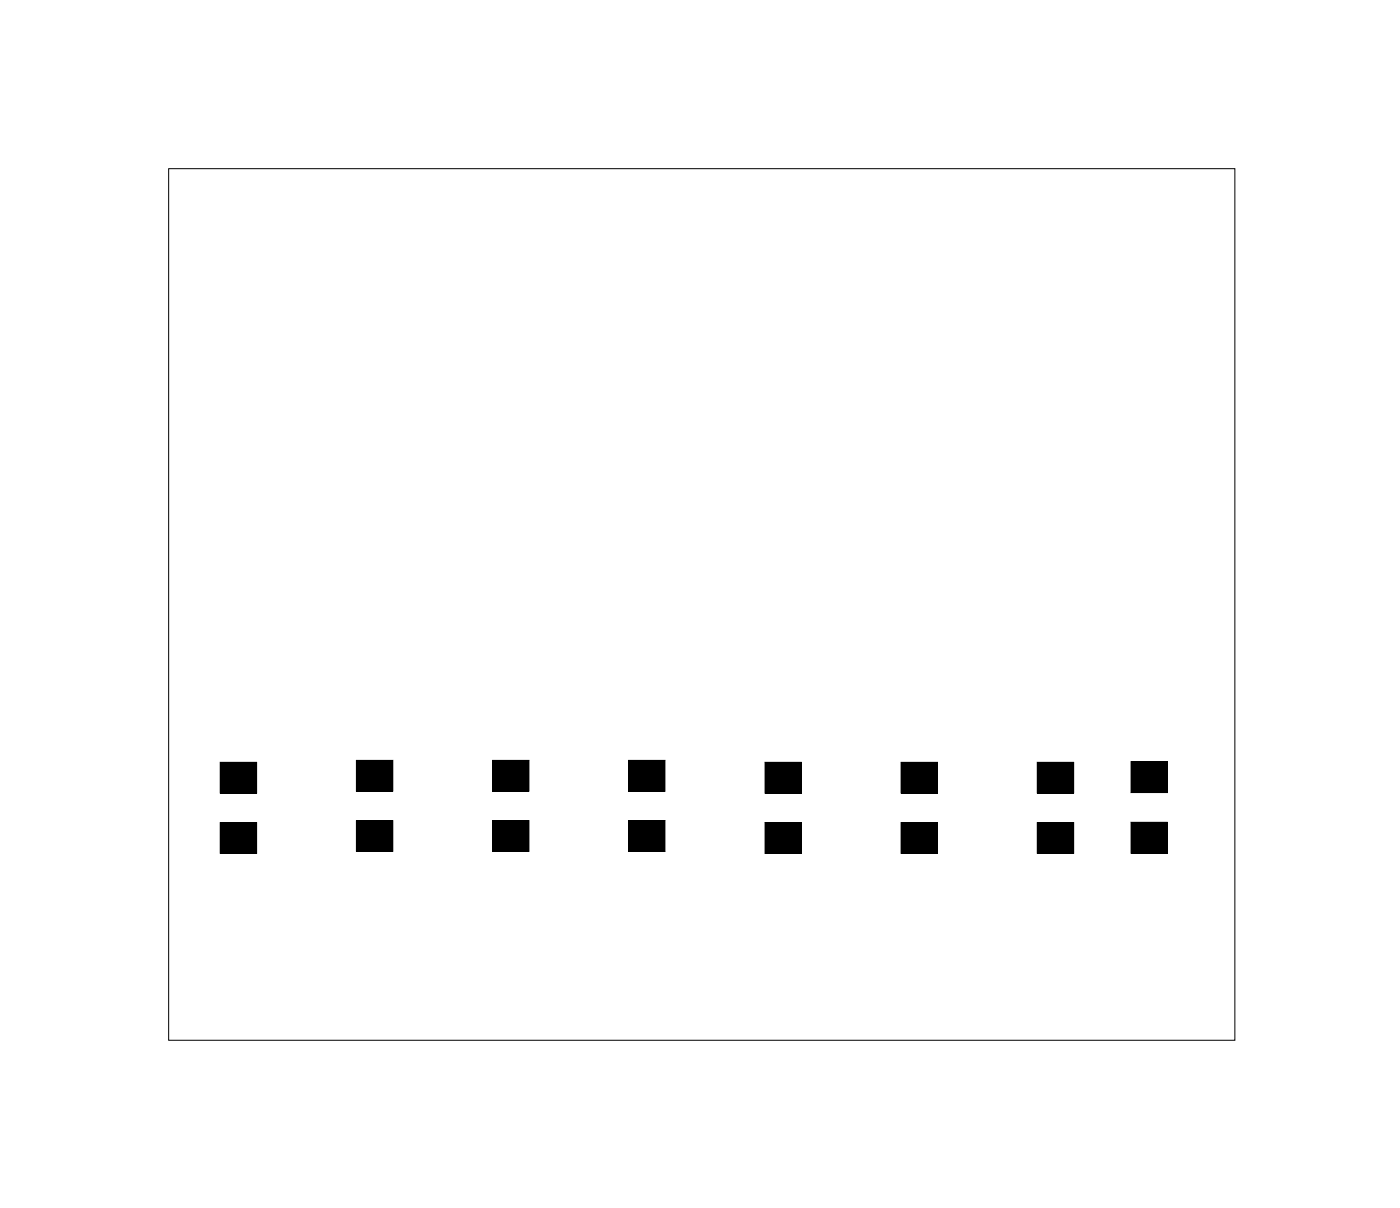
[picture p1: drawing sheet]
<svg xmlns="http://www.w3.org/2000/svg" width="72mm" height="62mm" viewBox="0 0 72 62" stroke-linecap="round" stroke-linejoin="round" font-family="sans-serif">
<path d="M8.7 8.7h54.8v44.8h-54.8z" fill="none" stroke="#000" stroke-width=".05"/>
<g fill="#000">
<path d="M11.3 39.2h1.9v1.6h-1.9zM39.3 39.2h1.9v1.6h-1.9zM53.3 39.2h1.9v1.6h-1.9zM11.3 42.3h1.9v1.6h-1.9zM18.3 42.2h1.9v1.6h-1.9zM18.3 39.1h1.9v1.6h-1.9zM25.3 42.2h1.9v1.6h-1.9zM25.3 39.1h1.9v1.6h-1.9zM32.3 42.2h1.9v1.6h-1.9zM32.3 39.1h1.9v1.6h-1.9zM39.3 42.3h1.9v1.6h-1.9zM46.3 42.3h1.9v1.6h-1.9z"/>
<path d="M46.3 39.2h1.9v1.6h-1.9zM53.3 42.3h1.9v1.6h-1.9zM58.1 42.3h1.9v1.6h-1.9zM58.1 39.2h1.9v1.6h-1.9z"/>
<path d="M11.3 39.2v1.6h1.9v-1.6zM11.3 39.2h1.9v1.6h-1.9z"/>
<path d="M39.3 39.2v1.6h1.9v-1.6zM39.3 39.2h1.9v1.6h-1.9z"/>
<path d="M53.3 39.2v1.6h1.9v-1.6zM53.3 39.2h1.9v1.6h-1.9z"/>
<path d="M11.3 42.3v1.6h1.9v-1.6zM11.3 42.3h1.9v1.6h-1.9z"/>
<path d="M18.3 42.2v1.6h1.9v-1.6zM18.3 42.2h1.9v1.6h-1.9z"/>
<path d="M18.3 39.1v1.6h1.9v-1.6zM18.3 39.1h1.9v1.6h-1.9z"/>
<path d="M25.3 42.2v1.6h1.9v-1.6zM25.3 42.2h1.9v1.6h-1.9z"/>
<path d="M25.3 39.1v1.6h1.9v-1.6zM25.3 39.1h1.9v1.6h-1.9z"/>
<path d="M32.3 42.2v1.6h1.9v-1.6zM32.3 42.2h1.9v1.6h-1.9z"/>
<path d="M32.3 39.1v1.6h1.9v-1.6zM32.3 39.1h1.9v1.6h-1.9z"/>
<path d="M39.3 42.3v1.6h1.9v-1.6zM39.3 42.3h1.9v1.6h-1.9z"/>
<path d="M46.3 42.3v1.6h1.9v-1.6zM46.3 42.3h1.9v1.6h-1.9z"/>
<path d="M46.3 39.2v1.6h1.9v-1.6zM46.3 39.2h1.9v1.6h-1.9z"/>
<path d="M53.3 42.3v1.6h1.9v-1.6zM53.3 42.3h1.9v1.6h-1.9z"/>
<path d="M58.1 42.2v1.7h1.9v-1.7zM58.1 42.3h1.9v1.6h-1.9z"/>
<path d="M58.1 39.1v1.7h1.9v-1.7zM58.1 39.2h1.9v1.6h-1.9z"/>
</g>
</svg>
